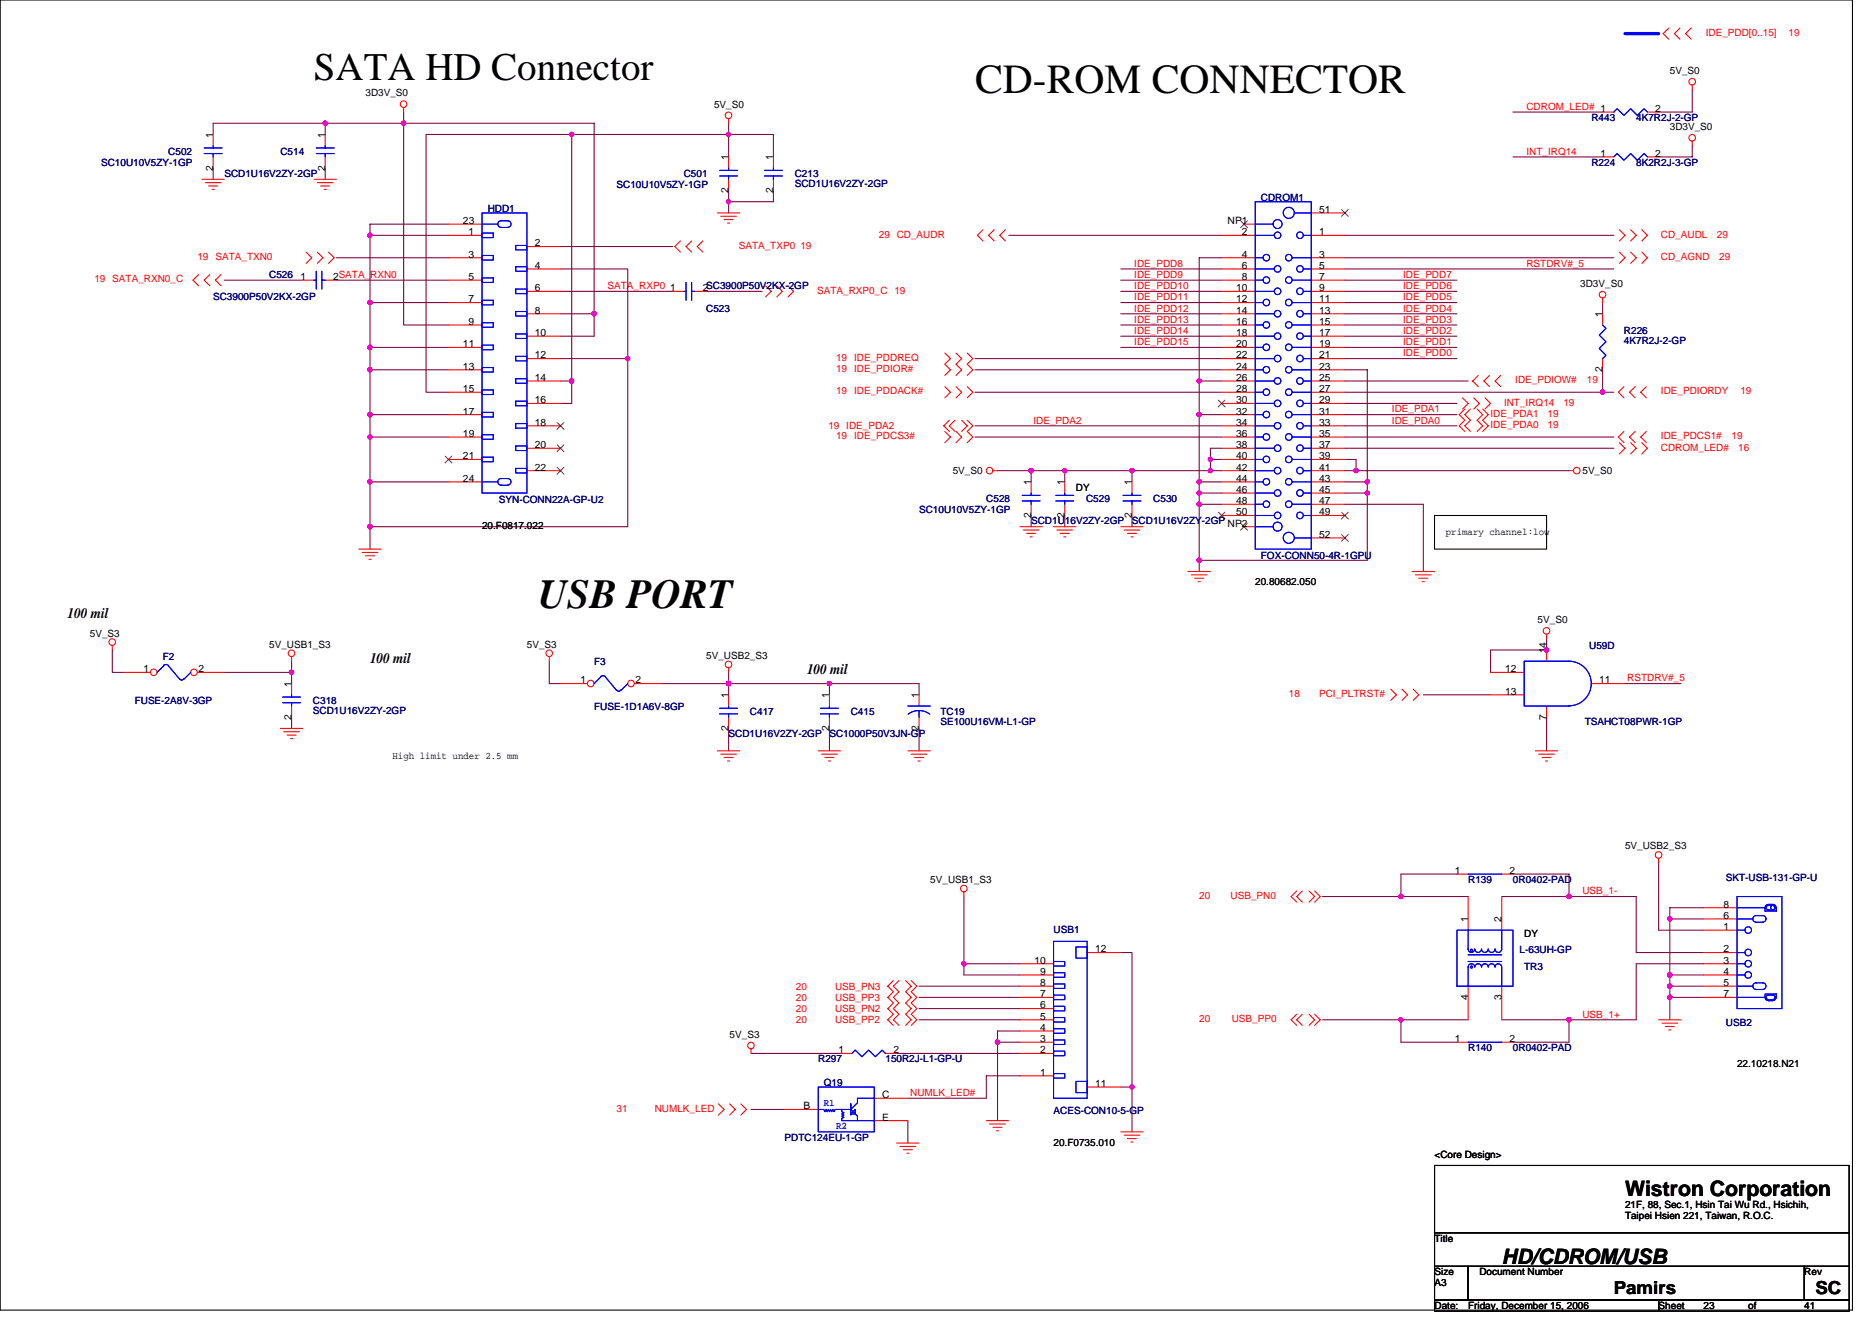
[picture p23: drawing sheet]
<svg xmlns="http://www.w3.org/2000/svg" width="297mm" height="210mm" viewBox="0 0 297 210" stroke-linecap="round" stroke-linejoin="round" font-family="sans-serif">
<defs><g id="words">
<g font-size="6.6">
<text x="154.7" y="14.7">CD-ROM CONNECTOR</text>
<text x="85.4" y="96.5">USB PORT</text>
</g>
<text font-size="6.2" x="49.8" y="12.6">SATA HD Connector</text>
<g font-size="3.4">
<text x="257.8" y="189.8">Wistron Corporation</text>
<text x="238.3" y="200.5">HD/CDROM/USB</text>
</g>
<g font-size="2.8">
<text x="256.1" y="205.3">Pamirs</text>
<text x="288.1" y="205.3">SC</text>
</g>
<g font-size="2.3">
<text x="10.7" y="98.1">100 mil</text>
<text x="58.7" y="105.2">100 mil</text>
<text x="128.1" y="107">100 mil</text>
</g>
<g font-size="1.6" fill="#f00">
<text x="270.7" y="5.7">IDE_PDD[0..15]</text>
<text x="283.8" y="5.7">19</text>
<text x="242.2" y="17.4">CDROM_LED# 1</text>
<text x="242.2" y="24.5">INT_IRQ14</text>
<text x="31.3" y="41.3">19 SATA_TXN0</text>
<text x="117.2" y="39.5">SATA_TXP0 19</text>
<text x="139.4" y="37.7">29 CD_AUDR</text>
<text x="263.5" y="37.7">CD_AUDL</text>
<text x="263.5" y="41.3">CD_AGND</text>
<text x="272.4" y="37.7">29</text>
<text x="272.8" y="41.3">29</text>
<text x="15" y="44.8">19 SATA_RXN0_C</text>
<text x="96.4" y="45.9">SATA_RXP0</text>
<text x="129.7" y="46.6">SATA_RXP0_C 19</text>
<text x="180" y="47.6">IDE_PDD11</text>
<text x="180" y="42.3">IDE_PDD8</text>
<text x="180" y="44.1">IDE_PDD9</text>
<text x="180" y="45.9">IDE_PDD10</text>
<text x="222.6" y="44.1">IDE_PDD7</text>
<text x="222.6" y="45.9">IDE_PDD6</text>
<text x="222.6" y="47.6">IDE_PDD5</text>
<text x="242.2" y="42.3">RSTDRV#_5</text>
<text x="180" y="49.4">IDE_PDD12</text>
<text x="180" y="51.2">IDE_PDD13</text>
<text x="180" y="53">IDE_PDD14</text>
<text x="222.6" y="53">IDE_PDD2</text>
<text x="222.6" y="51.2">IDE_PDD3</text>
<text x="222.6" y="49.4">IDE_PDD4</text>
<text x="132.7" y="57.3">19 IDE_PDDREQ</text>
<text x="132.7" y="59">19 IDE_PDIOR#</text>
<text x="180" y="54.8">IDE_PDD15</text>
<text x="222.6" y="56.5">IDE_PDD0</text>
<text x="222.6" y="54.8">IDE_PDD1</text>
<text x="132.7" y="62.6">19 IDE_PDDACK#</text>
<text x="220.9" y="65.4">IDE_PDA1</text>
<text x="238.7" y="64.4">INT_IRQ14</text>
<text x="240.4" y="60.8">IDE_PDIOW#</text>
<text x="248.1" y="64.4">19</text>
<text x="251.8" y="60.8">19</text>
<text x="263.5" y="62.6">IDE_PDIORDY</text>
<text x="276.2" y="62.6">19</text>
<text x="131.4" y="68.1">19 IDE_PDA2</text>
<text x="132.7" y="69.7">19 IDE_PDCS3#</text>
<text x="164" y="67.2">IDE_PDA2</text>
<text x="220.9" y="67.2">IDE_PDA0</text>
<text x="236.5" y="66.1">IDE_PDA1</text>
<text x="236.5" y="67.9">IDE_PDA0</text>
<text x="245.6" y="66.1">19</text>
<text x="245.6" y="67.9">19</text>
<text x="263.5" y="69.7">IDE_PDCS1#</text>
<text x="263.5" y="71.5">CDROM_LED#</text>
<text x="274.7" y="69.7">19</text>
<text x="275.8" y="71.5">16</text>
<text x="204.5" y="110.6">18</text>
<text x="209.3" y="110.6">PCI_PLTRST#</text>
<text x="258.2" y="108.1">RSTDRV#_5</text>
<text x="190.3" y="142.6">20</text>
<text x="195.3" y="142.6">USB_PN0</text>
<text x="251.1" y="141.9">USB_1-</text>
<text x="126.3" y="157">20</text>
<text x="126.3" y="158.8">20</text>
<text x="126.3" y="160.5">20</text>
<text x="132.5" y="157">USB_PN3</text>
<text x="132.5" y="158.8">USB_PP3</text>
<text x="132.5" y="160.5">USB_PN2</text>
<text x="251.1" y="161.4">USB_1+</text>
<text x="126.3" y="162.3">20</text>
<text x="132.5" y="162.3">USB_PP2</text>
<text x="190.3" y="162.2">20</text>
<text x="195.4" y="162.2">USB_PP0</text>
<text x="144.4" y="173.9">NUMLK_LED#</text>
<text x="97.8" y="176.4">31</text>
<text x="103.9" y="176.4">NUMLK_LED</text>
</g>
<g font-size="1.6">
<text x="265" y="11.7">5V_S0</text>
<text x="58" y="15.3">3D3V_S0</text>
<text x="113.3" y="17.1">5V_S0</text>
<text x="262.7" y="17.8">2</text>
<text x="33.8" y="21.9" transform="rotate(-90 33.8 21.9)">1</text>
<text x="51.6" y="21.9" transform="rotate(-90 51.6 21.9)">1</text>
<text x="265" y="20.6">3D3V_S0</text>
<text x="33.8" y="27.1" transform="rotate(-90 33.8 27.1)">2</text>
<text x="51.6" y="27.1" transform="rotate(-90 51.6 27.1)">2</text>
<text x="115.6" y="25.4" transform="rotate(-90 115.6 25.4)">1</text>
<text x="122.7" y="25.4" transform="rotate(-90 122.7 25.4)">1</text>
<text x="253.9" y="24.9">1</text>
<text x="262.7" y="24.9">2</text>
<text x="73.5" y="35.5">23</text>
<text x="115.6" y="30.6" transform="rotate(-90 115.6 30.6)">2</text>
<text x="122.7" y="30.6" transform="rotate(-90 122.7 30.6)">2</text>
<text x="194.8" y="35.5">NP1</text>
<text x="209.3" y="33.8">51</text>
<text x="74.4" y="40.9">3</text>
<text x="74.4" y="37.3">1</text>
<text x="84.9" y="39.1">2</text>
<text x="197" y="37.3">2</text>
<text x="197" y="40.9">4</text>
<text x="209.3" y="37.3">1</text>
<text x="209.3" y="40.9">3</text>
<text x="47.7" y="44.4">1</text>
<text x="52.8" y="44.4">2SATA_RXN0</text>
<text x="74.4" y="44.4">5</text>
<text x="74.4" y="48">7</text>
<text x="84.9" y="42.7">4</text>
<text x="84.9" y="46.2">6</text>
<text x="106.4" y="46.2">1</text>
<text x="111.5" y="46.2">2SC3900P50V2KX-2GP</text>
<text x="196.1" y="46.2">10</text>
<text x="196.1" y="48">12</text>
<text x="197" y="42.7">6</text>
<text x="197" y="44.4">8</text>
<text x="209.3" y="42.7">5</text>
<text x="209.3" y="46.2">9</text>
<text x="209.3" y="44.4">7</text>
<text x="209.3" y="48">11</text>
<text x="250.7" y="45.5">3D3V_S0</text>
<text x="74.4" y="51.5">9</text>
<text x="84.9" y="49.8">8</text>
<text x="84.9" y="53.3">10</text>
<text x="196.1" y="49.8">14</text>
<text x="196.1" y="53.3">18</text>
<text x="196.1" y="51.5">16</text>
<text x="209.3" y="49.8">13</text>
<text x="209.3" y="53.3">17</text>
<text x="209.3" y="51.5">15</text>
<text x="254.3" y="50.3" transform="rotate(-90 254.3 50.3)">1</text>
<text x="73.5" y="55.1">11</text>
<text x="73.5" y="58.7">13</text>
<text x="84.9" y="56.9">12</text>
<text x="196.1" y="56.9">22</text>
<text x="196.1" y="55.1">20</text>
<text x="196.1" y="58.7">24</text>
<text x="209.3" y="56.9">21</text>
<text x="209.3" y="55.1">19</text>
<text x="209.3" y="58.7">23</text>
<text x="254.3" y="59.1" transform="rotate(-90 254.3 59.1)">2</text>
<text x="73.5" y="62.2">15</text>
<text x="73.5" y="65.8">17</text>
<text x="84.9" y="60.4">14</text>
<text x="84.9" y="64">16</text>
<text x="196.1" y="60.4">26</text>
<text x="196.1" y="64">30</text>
<text x="196.1" y="62.2">28</text>
<text x="196.1" y="65.8">32</text>
<text x="209.3" y="60.4">25</text>
<text x="209.3" y="64">29</text>
<text x="209.3" y="62.2">27</text>
<text x="209.3" y="65.8">31</text>
<text x="73.5" y="69.3">19</text>
<text x="84.9" y="67.5">18</text>
<text x="84.9" y="71.1">20</text>
<text x="196.1" y="67.5">34</text>
<text x="196.1" y="71.1">38</text>
<text x="196.1" y="69.3">36</text>
<text x="209.3" y="67.5">33</text>
<text x="209.3" y="71.1">37</text>
<text x="209.3" y="69.3">35</text>
<text x="73.5" y="72.9">21</text>
<text x="73.5" y="76.4">24</text>
<text x="84.9" y="74.7">22</text>
<text x="151.2" y="75.2">5V_S0</text>
<text x="163.6" y="77" transform="rotate(-90 163.6 77)">1</text>
<text x="168.9" y="77" transform="rotate(-90 168.9 77)">1</text>
<text x="170.7" y="77.9">DY</text>
<text x="179.6" y="77" transform="rotate(-90 179.6 77)">1</text>
<text x="196.1" y="74.7">42</text>
<text x="196.1" y="72.9">40</text>
<text x="196.1" y="76.4">44</text>
<text x="209.3" y="74.7">41</text>
<text x="209.3" y="72.9">39</text>
<text x="209.3" y="76.4">43</text>
<text x="251.1" y="75.2">5V_S0</text>
<text x="76.5" y="83.9">20.F0817.022</text>
<text x="163.6" y="82.2" transform="rotate(-90 163.6 82.2)">2</text>
<text x="168.9" y="82.2" transform="rotate(-90 168.9 82.2)">2</text>
<text x="179.6" y="82.2" transform="rotate(-90 179.6 82.2)">2</text>
<text x="196.1" y="78.2">46</text>
<text x="196.1" y="81.8">50</text>
<text x="196.1" y="80">48</text>
<text x="209.3" y="78.2">45</text>
<text x="209.3" y="81.8">49</text>
<text x="209.3" y="80">47</text>
<text x="209.3" y="85.3">52</text>
<text x="229.4" y="84.8">primary channel:low</text>
<text x="199.2" y="92.8">20.80682.050</text>
<text x="14.3" y="101">5V_S3</text>
<text x="244" y="98.8">5V_S0</text>
<text x="22.8" y="106.7">1</text>
<text x="31.5" y="106.7">2</text>
<text x="42.7" y="102.8">5V_USB1_S3</text>
<text x="83.6" y="102.8">5V_S3</text>
<text x="112.1" y="104.5">5V_USB2_S3</text>
<text x="238.8" y="106.7">12</text>
<text x="245.4" y="103.7" transform="rotate(-90 245.4 103.7)">14</text>
<text x="46.2" y="109" transform="rotate(-90 46.2 109)">1</text>
<text x="92.1" y="108.4">1</text>
<text x="100.9" y="108.4">2</text>
<text x="115.6" y="110.8" transform="rotate(-90 115.6 110.8)">1</text>
<text x="131.6" y="110.8" transform="rotate(-90 131.6 110.8)">1</text>
<text x="145.8" y="110.8" transform="rotate(-90 145.8 110.8)">1</text>
<text x="238.8" y="110.2">13</text>
<text x="253.8" y="108.4">11</text>
<text x="46.2" y="114.2" transform="rotate(-90 46.2 114.2)">2</text>
<text x="115.6" y="116" transform="rotate(-90 115.6 116)">2</text>
<text x="131.6" y="116" transform="rotate(-90 131.6 116)">2</text>
<text x="145.8" y="116" transform="rotate(-90 145.8 116)">2</text>
<text x="245.4" y="114.2" transform="rotate(-90 245.4 114.2)">7</text>
<text x="62.3" y="120.4">High limit under 2.5 mm</text>
<text x="257.8" y="134.8">5V_USB2_S3</text>
<text x="147.6" y="140.1">5V_USB1_S3</text>
<text x="230.8" y="138.7">1</text>
<text x="239.5" y="138.7">2</text>
<text x="273.5" y="144">8</text>
<text x="232.9" y="146.3" transform="rotate(-90 232.9 146.3)">1</text>
<text x="238.3" y="146.3" transform="rotate(-90 238.3 146.3)">2</text>
<text x="241.8" y="148.6">DY</text>
<text x="273.5" y="147.6">1</text>
<text x="273.5" y="145.8">6</text>
<text x="164.1" y="152.9">10</text>
<text x="165" y="154.7">9</text>
<text x="173.8" y="151.1">12</text>
<text x="273.5" y="151.1">2</text>
<text x="273.5" y="152.9">3</text>
<text x="273.5" y="154.7">4</text>
<text x="165" y="161.8">5</text>
<text x="165" y="160">6</text>
<text x="165" y="158.2">7</text>
<text x="165" y="156.4">8</text>
<text x="232.9" y="158.6" transform="rotate(-90 232.9 158.6)">4</text>
<text x="238.3" y="158.6" transform="rotate(-90 238.3 158.6)">3</text>
<text x="273.5" y="156.4">5</text>
<text x="273.5" y="158.2">7</text>
<text x="115.8" y="164.6">5V_S3</text>
<text x="133" y="167.1">1</text>
<text x="141.7" y="167.1">2</text>
<text x="165" y="167.1">2</text>
<text x="165" y="165.3">3</text>
<text x="165" y="163.6">4</text>
<text x="230.8" y="165.3">1</text>
<text x="239.5" y="165.3">2</text>
<text x="165" y="170.7">1</text>
<text x="173.8" y="172.4">11</text>
<text x="275.6" y="169.3">22.10218.N21</text>
<text x="127.5" y="176">B</text>
<text x="140" y="177.8">E</text>
<text x="140" y="174.2">C</text>
<text x="167.2" y="181.9">20.F0735.010</text>
<text x="227.6" y="183.7">&lt;Core Design&gt;</text>
<text x="257.8" y="191.7">21F, 88, Sec.1, Hsin Tai Wu Rd., Hsichih,</text>
<text x="227.6" y="197">Title</text>
<text x="257.8" y="193.5">Taipei Hsien 221, Taiwan, R.O.C.</text>
<text x="227.6" y="202.3">Size</text>
<text x="234.7" y="202.3">Document Number</text>
<text x="286.3" y="202.3">Rev</text>
<text x="227.6" y="204.1">A3</text>
<text x="227.6" y="207.7">Date:</text>
<text x="233" y="207.7">Friday, December 15, 2006</text>
<text x="263.2" y="207.7">Sheet</text>
<text x="270.3" y="207.7">23</text>
<text x="277.4" y="207.7">of</text>
<text x="286.3" y="207.7">41</text>
</g>
<g font-size="1.6" fill="#000080">
<text x="252.5" y="19.2">R443</text>
<text x="259.6" y="19.2">4K7R2J-2-GP</text>
<text x="16" y="26.3">SC10U10V5ZY-1GP</text>
<text x="26.7" y="24.5">C502</text>
<text x="35.6" y="28.1">SCD1U16V2ZY-2GP</text>
<text x="44.5" y="24.5">C514</text>
<text x="97.8" y="29.9">SC10U10V5ZY-1GP</text>
<text x="108.5" y="28.1">C501</text>
<text x="126.1" y="28.1">C213</text>
<text x="126.1" y="29.7">SCD1U16V2ZY-2GP</text>
<text x="252.5" y="26.3">R224</text>
<text x="259.6" y="26.3">8K2R2J-3-GP</text>
<text x="77.4" y="33.6">HDD1</text>
<text x="200.1" y="31.8">CDROM1</text>
<text x="33.8" y="47.6">SC3900P50V2KX-2GP</text>
<text x="42.7" y="44.1">C526</text>
<text x="112.1" y="49.4">C523</text>
<text x="257.7" y="53">R226</text>
<text x="257.7" y="54.6">4K7R2J-2-GP</text>
<text x="79.2" y="79.8">SYN-CONN22A-GP-U2</text>
<text x="145.8" y="81.4">SC10U10V5ZY-1GP</text>
<text x="156.5" y="79.7">C528</text>
<text x="163.6" y="83.2">SCD1U16V2ZY-2GP</text>
<text x="172.3" y="79.7">C529</text>
<text x="179.6" y="83.2">SCD1U16V2ZY-2GP NP2</text>
<text x="183" y="79.7">C530</text>
<text x="200.1" y="88.7">FOX-CONN50-4R-1GPU</text>
<text x="25.8" y="104.7">F2</text>
<text x="94.3" y="105.4">F3</text>
<text x="252.2" y="102.9">U59D</text>
<text x="21.4" y="111.7">FUSE-2A8V-3GP</text>
<text x="49.7" y="111.7">C318</text>
<text x="49.7" y="113.3">SCD1U16V2ZY-2GP</text>
<text x="94.3" y="112.7">FUSE-1D1A6V-8GP</text>
<text x="119" y="113.4">C417</text>
<text x="135" y="113.4">C415</text>
<text x="149.2" y="113.4">TC19</text>
<text x="115.6" y="117">SCD1U16V2ZY-2GP</text>
<text x="131.6" y="117">SC1000P50V3JN-GP</text>
<text x="149.2" y="115">SE100U16VM-L1-GP</text>
<text x="251.5" y="115">TSAHCT08PWR-1GP</text>
<text x="233" y="140.1">R139</text>
<text x="240.1" y="140.1">0R0402-PAD</text>
<text x="273.9" y="139.7">SKT-USB-131-GP-U</text>
<text x="167.2" y="148.1">USB1</text>
<text x="241.1" y="151.1">L-63UH-GP</text>
<text x="241.8" y="154">TR3</text>
<text x="233" y="166.8">R140</text>
<text x="240.1" y="166.8">0R0402-PAD</text>
<text x="273.9" y="162.9">USB2</text>
<text x="129.8" y="168.6">R297</text>
<text x="130.7" y="172.3">Q19</text>
<text x="140.5" y="168.6">150R2J-L1-GP-U</text>
<text x="167.2" y="176.7">ACES-CON10-5-GP</text>
<text x="124.5" y="181">PDTC124EU-1-GP</text>
</g>
<g font-size="1.6" fill="#00f">
<text x="130.7" y="175.5">R1</text>
<text x="132.7" y="179">R2</text>
</g>
</g></defs>
<path d="M0 0h293.9v207.9h-293.9zM227.6 81.8h17.8v5.3h-17.8zM227.6 184.9h65.8v10.7h-65.8zM227.6 195.6h65.8v5.3h-65.8zM227.6 200.9h5.4v5.3h-5.4zM227.6 206.2h35.6v1.8h-35.6zM233 200.9h53.3v5.3h-53.3zM263.2 206.2h30.2v1.8h-30.2zM286.3 200.9h7.1v5.3h-7.1z" fill="none" stroke="#000" stroke-width=".17"/>
<g fill="none" stroke="#800040" stroke-width=".17">
<path d="M51.6 19.6v1.7M64 17.8v33.8h7.2M115.6 19.6v5.3M240.1 17.8h14.2M268.5 14.2v3.6h-5.3M33.8 21.3v-1.7h60.5v33.7h-5.4M33.8 26.7v1.7M51.6 26.7v1.7M58.7 37.3h12.5M71.2 35.6h-12.5v33.7M88.9 39.1h17.8M90.7 21.3h-23.1v40.9h3.6"/>
<path d="M115.6 30.2v3.6M122.7 24.9v-3.6h-32v39.2M122.7 30.2v1.8h-7.1M160.1 37.3h33.7M213.4 37.3h42.7M240.1 24.9h14.2M268.5 23.1v1.8h-5.3M35.6 44.4h12.4M53.4 44.4h17.8M53.4 40.9h17.8M58.7 48h12.5M58.7 55.1h12.5"/>
<path d="M58.7 58.7h12.5M88.9 42.7h10.7v14.2M88.9 49.8h5.4M88.9 46.2h17.8M88.9 56.9h10.7M99.6 56.9v26.7h-40.9M112.1 46.2h8.8M154.7 58.7h39.1M154.7 56.9h39.1M177.8 42.7h16M177.8 48h16M177.8 55.1h16"/>
<path d="M177.8 49.8h16M177.8 44.4h16M177.8 51.6h16M177.8 53.3h16M177.8 46.2h16M193.8 40.9h-3.5v49.8M213.4 42.7h42.7M213.4 48h17.8M213.4 55.1h17.8M213.4 49.8h17.8M213.4 44.4h17.8M213.4 51.6h17.8"/>
<path d="M213.4 53.3h17.8M213.4 46.2h17.8M213.4 58.7h3.6v30.2h-26.7M213.4 56.9h17.8M213.4 40.9h42.7M254.3 48v1.8M254.3 58.7v3.5M58.7 69.3v7.2h12.5M58.7 65.8h12.5M58.7 69.3h12.5M58.7 76.5v10.6M88.9 60.5h1.8"/>
<path d="M90.7 60.5v3.5h-1.8M154.7 67.6h39.1M154.7 69.3h39.1M154.7 62.2h39.1M158.3 74.7h35.5M163.6 74.7v1.8M168.9 74.7v1.8M179.6 74.7v1.8M190.3 60.5h3.5M190.3 65.8h3.5M190.3 76.5h3.5M190.3 78.2h3.5"/>
<path d="M192.1 72.9h1.7M193.8 71.1h-1.7v3.6M213.4 67.6h17.8M213.4 60.5h19.6M213.4 65.8h17.8M213.4 71.1h42.7M213.4 69.3h42.7M213.4 64h17.8M213.4 74.7h35.6M213.4 76.5h3.6M213.4 62.2h42.7M213.4 78.2h3.6"/>
<path d="M213.4 72.9h1.8v1.8M163.6 81.8v1.8M168.9 81.8v1.8M179.6 81.8v1.8M190.3 80h3.5M213.4 80h12.4v10.7M17.8 103.1v3.6h1.8M35.6 106.7h10.7M46.3 104.9v3.6M46.3 113.8v1.8M87.2 104.9v3.6h1.7M104.9 108.5h40.9v1.7"/>
<path d="M115.6 106.7v3.5M115.6 115.6v3.5M131.6 108.5v1.7M131.6 115.6v3.5M145.8 115.6v3.5M225.8 110.2h10.7M245.4 101.3v1.8h-8.9v3.6M245.4 113.8v5.3M257.8 108.5h8.9M231.2 138.7h-8.9v3.5M240.1 138.7h8.9v3.5M263.2 136.9v10.7h7.1"/>
<path d="M145.8 156.5h16M145.8 158.2h16M152.9 142.2v10.7h8.9M152.9 152.9v1.8h8.9M177.8 151.1h1.8v21.4h-1.8M209.8 142.2h23.2M238.3 142.2h21.3v8.9h10.7M265 156.5v1.7h5.3M265 156.5h5.3M265 154.7h5.3M265 145.8v10.7M265 158.2v3.6"/>
<path d="M270.3 144h-5.3v1.8h5.3M270.3 152.9h-10.7v8.9h-21.3M119.2 167.1h14.2M119.2 176h5.3M142.3 167.1h19.5M144.1 177.8v3.6M145.8 161.8h16M145.8 160h16M158.3 165.4v12.4M161.8 163.6h-3.5v1.8h3.5M161.8 170.7h-5.3v3.5h-12.4M179.6 172.5v7.1"/>
<path d="M209.8 161.8h23.2M222.3 161.8v3.6h8.9M249 161.8v3.6h-8.9"/>
</g>
<path d="M257.8 5.3h5.4" fill="none" stroke="#00f" stroke-width=".53"/>
<g fill="#f0f" stroke="#f0f" stroke-width=".17">
<circle cx="179.6" cy="74.7" r=".35"/>
<circle cx="192.1" cy="74.7" r=".35"/>
<circle cx="254.3" cy="62.2" r=".35"/>
<circle cx="190.3" cy="88.9" r=".35"/>
<circle cx="216.9" cy="78.2" r=".35"/>
<circle cx="215.2" cy="74.7" r=".35"/>
<circle cx="192.1" cy="72.9" r=".35"/>
<circle cx="190.3" cy="76.4" r=".35"/>
<circle cx="190.3" cy="60.4" r=".35"/>
<circle cx="58.7" cy="83.6" r=".35"/>
<circle cx="64" cy="19.5" r=".35"/>
<circle cx="51.6" cy="19.5" r=".35"/>
<circle cx="58.7" cy="37.3" r=".35"/>
<circle cx="58.7" cy="48" r=".35"/>
<circle cx="58.7" cy="55.1" r=".35"/>
<circle cx="58.7" cy="58.7" r=".35"/>
<circle cx="58.7" cy="65.8" r=".35"/>
<circle cx="190.3" cy="65.8" r=".35"/>
<circle cx="58.7" cy="76.4" r=".35"/>
<circle cx="216.9" cy="76.4" r=".35"/>
<circle cx="190.3" cy="80" r=".35"/>
<circle cx="190.3" cy="78.2" r=".35"/>
<circle cx="46.3" cy="106.7" r=".35"/>
<circle cx="222.3" cy="161.8" r=".35"/>
<circle cx="248.9" cy="161.8" r=".35"/>
<circle cx="222.3" cy="142.2" r=".35"/>
<circle cx="248.9" cy="142.2" r=".35"/>
<circle cx="131.6" cy="108.4" r=".35"/>
<circle cx="115.6" cy="108.4" r=".35"/>
<circle cx="158.3" cy="165.3" r=".35"/>
<circle cx="152.9" cy="152.9" r=".35"/>
<circle cx="168.9" cy="74.7" r=".35"/>
<circle cx="163.6" cy="74.7" r=".35"/>
<circle cx="99.6" cy="56.9" r=".35"/>
<circle cx="94.3" cy="49.8" r=".35"/>
<circle cx="115.6" cy="32" r=".35"/>
<circle cx="115.6" cy="21.3" r=".35"/>
<circle cx="90.7" cy="21.3" r=".35"/>
<circle cx="90.7" cy="60.4" r=".35"/>
<circle cx="58.7" cy="69.3" r=".35"/>
<circle cx="264.9" cy="158.2" r=".35"/>
<circle cx="179.6" cy="172.5" r=".35"/>
<circle cx="264.9" cy="154.7" r=".35"/>
<circle cx="264.9" cy="156.5" r=".35"/>
<circle cx="264.9" cy="145.8" r=".35"/>
<circle cx="245.4" cy="103.1" r=".35"/>
</g>
<g fill="none" stroke="#f00" stroke-width=".17">
<path d="M64 17.1v.7M115.6 18.8v.8M254.3 17.8h1.8M261.4 17.8h1.8M264.8 4.4l-.9 .9 .9 .9M266.6 4.4l-.9 .9 .9 .9M268.3 4.4l-.8 .9 .8 .9M268.5 13.5v.7M32 28.4h3.6M32.6 29h2.5M33.1 29.5h1.4M33.7 30.1h.3"/>
<path d="M49.8 28.4h3.6M50.4 29h2.4M50.9 29.5h1.4M51.4 30.1h.4M108 38.2l-.9 .9 .9 .9M109.7 38.2l-.8 .9 .8 .9M111.5 38.2l-.9 .9 .9 .9M113.8 33.8h3.6M114.4 34.3h2.5M114.9 34.8h1.4M115.4 35.4h.4M156 36.4l-.9 .9 .9 .9"/>
<path d="M157.8 36.4l-.9 .9 .9 .9M159.5 36.4l-.9 .9 .9 .9M257 36.4l.8 .9-.8 .9M258.7 36.4l.9 .9-.9 .9M260.5 36.4l.9 .9-.9 .9M268.5 22.4v.7M31.5 43.6l-.9 .8 .9 .9M33.3 43.6l-.9 .8 .9 .9M35.1 43.6l-.9 .8 .9 .9M48.6 40l.9 .9-.9 .9M50.4 40l.8 .9-.8 .9M52.1 40l.9 .9-.9 .9"/>
<path d="M121.5 45.3l.9 .9-.9 .9M123.3 45.3l.8 .9-.8 .9M125 45.3l.9 .9-.9 .9M149.9 56l.9 .9-.9 .9 .9 .9-.9 .9M151.7 56l.9 .9-.9 .9 .9 .9-.9 .9M153.5 56l.9 .9-.9 .9 .9 .9-.9 .9M234.6 59.6l-.9 .9 .9 .8M236.3 59.6l-.8 .9 .8 .8M238.1 59.6l-.9 .9 .9 .8M254.3 47.3v.7M257 40l.8 .9-.8 .9M258.7 40l.9 .9-.9 .9"/>
<path d="M260.5 40l.9 .9-.9 .9M149.9 61.3l.9 .9-.9 .9M149.9 68.5l.9 .8-.9 .9M150.6 66.7l-.8 .9 .8 .9M151.5 66.7l-.9 .9 .9 .9M151.7 68.5l.9 .8-.9 .9M151.7 61.3l.9 .9-.9 .9M152.6 66.7l.9 .9-.9 .9M153.5 66.7l.9 .9-.9 .9 .9 .8-.9 .9M153.5 61.3l.9 .9-.9 .9M157.6 74.7h.7M232.1 63.1l.9 .9-.9 .9"/>
<path d="M232.4 64.9l-.9 .9 .9 .9-.9 .9 .9 .9M233.3 64.9l-.9 .9 .9 .9-.9 .9 .9 .9M233.8 63.1l.9 .9-.9 .9M234.4 64.9l.9 .9-.9 .9 .9 .9-.9 .9M235.3 64.9l.9 .9-.9 .9 .9 .9-.9 .9M235.6 63.1l.9 .9-.9 .9M249 74.7h.7M257 70.2l.8 .9-.8 .9M257.7 61.3l-.9 .9 .9 .9M257.7 68.5l-.9 .8 .9 .9M258.7 70.2l.9 .9-.9 .9M259.5 61.3l-.9 .9 .9 .9"/>
<path d="M259.5 68.5l-.9 .8 .9 .9M260.5 70.2l.9 .9-.9 .9M261.2 61.3l-.9 .9 .9 .9M261.2 68.5l-.9 .8 .9 .9M56.9 87.1h3.6M57.5 87.7h2.5M58 88.2h1.4M58.5 88.7h.4M161.8 83.6h3.6M162.4 84.1h2.5M162.9 84.6h1.4M163.4 85.2h.4"/>
<path d="M167.2 83.6h3.5M167.7 84.1h2.5M168.2 84.6h1.5M168.8 85.2h.3M177.8 83.6h3.6M178.4 84.1h2.5M178.9 84.6h1.4M179.4 85.2h.4M188.5 90.7h3.6M189 91.2h2.5M189.6 91.7h1.4M190.1 92.3h.4"/>
<path d="M224.1 90.7h3.5M224.6 91.2h2.5M225.1 91.7h1.5M225.7 92.3h.3M17.8 102.4v.7M44.5 115.6h3.5M45 116.1h2.5M45.5 116.6h1.5M46.1 117.2h.3M46.3 104.2v.7M87.2 104.2v.7M113.8 119.1h3.6"/>
<path d="M114.4 119.7h2.5M115.6 106v.7M129.8 119.1h3.6M130.4 119.7h2.5M144.1 119.1h3.5M144.6 119.7h2.5M220.7 109.3l.9 .9-.9 .9M222.5 109.3l.8 .9-.8 .9M224.2 109.3l.9 .9-.9 .9M243.6 119.1h3.6M244.2 119.7h2.5M245.4 100.6v.7"/>
<path d="M114.9 120.2h1.4M115.4 120.7h.4M130.9 120.2h1.4M131.4 120.7h.4M145.1 120.2h1.5M145.7 120.7h.3M244.7 120.2h1.4M245.2 120.7h.4M263.2 136.2v.7M141.7 155.6l-.8 .9 .8 .9-.8 .8 .8 .9-.8 .9 .8 .9-.8 .9 .8 .9M142.6 155.6l-.9 .9 .9 .9-.9 .8 .9 .9-.9 .9 .9 .9-.9 .9 .9 .9M143.7 155.6l.9 .9-.9 .9 .9 .8-.9 .9 .9 .9-.9 .9 .9 .9-.9 .9"/>
<path d="M144.6 155.6l.9 .9-.9 .9 .9 .8-.9 .9 .9 .9-.9 .9 .9 .9-.9 .9M152.9 141.5v.7M205.8 141.4l-.9 .8 .9 .9M206.6 141.4l-.8 .8 .8 .9M207.7 141.4l.9 .8-.9 .9M208.6 141.4l.9 .8-.9 .9M114 175.1l.9 .9-.9 .9M115.8 175.1l.9 .9-.9 .9M117.6 175.1l.8 .9-.8 .9M119.2 166.4v.7M156.5 177.8h3.6M157 178.3h2.5"/>
<path d="M157.6 178.9h1.4M158.1 179.4h.4M177.8 179.6h3.6M205.8 160.9l-.9 .9 .9 .9M206.6 160.9l-.8 .9 .8 .9M207.7 160.9l.9 .9-.9 .9M208.6 160.9l.9 .9-.9 .9M263.2 161.8h3.5M263.7 162.3h2.5M264.2 162.9h1.5M264.8 163.4h.3M142.3 181.4h3.5"/>
<path d="M142.8 181.9h2.5M143.3 182.4h1.5M143.9 183h.3M178.4 180.1h2.5M178.9 180.6h1.4M179.4 181.2h.4"/>
<circle cx="64" cy="16.5" r=".52"/>
<circle cx="115.6" cy="18.3" r=".52"/>
<circle cx="268.5" cy="13" r=".52"/>
<circle cx="268.5" cy="21.9" r=".52"/>
<circle cx="254.3" cy="46.7" r=".52"/>
<circle cx="157" cy="74.7" r=".52"/>
<circle cx="250.2" cy="74.7" r=".52"/>
<circle cx="17.8" cy="101.9" r=".52"/>
<circle cx="46.3" cy="103.6" r=".52"/>
<circle cx="87.1" cy="103.6" r=".52"/>
<circle cx="115.6" cy="105.4" r=".52"/>
<circle cx="245.4" cy="100.1" r=".52"/>
<circle cx="263.2" cy="135.6" r=".52"/>
<circle cx="152.9" cy="141" r=".52"/>
<circle cx="119.2" cy="165.9" r=".52"/>
</g>
<path d="M256.1 17.8l.5-.5 1.1 1 1-1 1.1 1 1.1-1 .5 .5" fill="none" stroke="#00f" stroke-width=".17"/>
<circle cx="24.4" cy="106.7" r=".52" fill="#fff" stroke="#f00" stroke-width=".17"/>
<path d="M19.6 106.7h4.3" fill="none" stroke="#f00" stroke-width=".17"/>
<circle cx="30.8" cy="106.7" r=".52" fill="#fff" stroke="#f00" stroke-width=".17"/>
<path d="M31.3 106.7h4.3M231.2 165.4h1.8M238.3 165.4h1.8" fill="none" stroke="#f00" stroke-width=".17"/>
<path d="M25.9 105.6a.56 .56 0 0 1 .8 0M26 105.6l-1.1 1.1M26.7 105.6l1.8 2.1M28.5 107.7l.3 .2 .3-.2M30.3 106.7l-1.1 1M233 165.4h5.3" fill="none" stroke="#00f" stroke-width=".17"/>
<circle cx="93.7" cy="108.4" r=".52" fill="#fff" stroke="#f00" stroke-width=".17"/>
<path d="M88.9 108.5h4.3" fill="none" stroke="#f00" stroke-width=".17"/>
<circle cx="100.1" cy="108.4" r=".52" fill="#fff" stroke="#f00" stroke-width=".17"/>
<g fill="none" stroke="#f00" stroke-width=".17">
<path d="M33.8 21.3v1.8M33.8 24.9v1.8M51.6 21.3v1.8M51.6 24.9v1.8M71.2 37.3h5.3M71.2 35.6h5.3M83.6 39.1h5.3M115.6 24.9v1.8M115.6 28.4v1.8M122.7 24.9v1.8M122.7 28.4v1.8M193.8 37.3h5.4"/>
<path d="M197.4 35.6h1.8M208.1 37.3h5.3M208.1 33.8h5.3M254.3 24.9h1.8M261.4 24.9h1.8M48 44.4h1.8M51.6 44.4h1.8M71.2 40.9h5.3M71.2 44.4h5.3M71.2 48h5.3M71.2 51.6h5.3M71.2 55.1h5.3"/>
<path d="M71.2 58.7h5.3M83.6 42.7h5.3M83.6 46.2h5.3M83.6 49.8h5.3M83.6 53.3h5.3M83.6 56.9h5.3M106.7 46.2h1.8M110.3 46.2h1.8M193.8 42.7h5.4M193.8 46.2h5.4M193.8 49.8h5.4M193.8 53.3h5.4"/>
<path d="M193.8 56.9h5.4M193.8 40.9h5.4M193.8 44.4h5.4M193.8 48h5.4M193.8 51.6h5.4M193.8 55.1h5.4M193.8 58.7h5.4M208.1 42.7h5.3M208.1 46.2h5.3M208.1 49.8h5.3M208.1 53.3h5.3M208.1 56.9h5.3"/>
<path d="M208.1 40.9h5.3M208.1 44.4h5.3M208.1 48h5.3M208.1 51.6h5.3M208.1 55.1h5.3M208.1 58.7h5.3M254.3 49.8v1.8M254.3 56.9v1.8M71.2 62.2h5.3M71.2 65.8h5.3M71.2 69.3h5.3M71.2 72.9h5.3"/>
<path d="M71.2 76.5h5.3M83.6 60.5h5.3M83.6 64h5.3M83.6 67.6h5.3M83.6 71.1h5.3M83.6 74.7h5.3M163.6 76.5v1.7M168.9 76.5v1.7M179.6 76.5v1.7M193.8 60.5h5.4M193.8 64h5.4M193.8 67.6h5.4"/>
<path d="M193.8 71.1h5.4M193.8 74.7h5.4M193.8 78.2h5.4M193.8 62.2h5.4M193.8 65.8h5.4M193.8 69.3h5.4M193.8 72.9h5.4M193.8 76.5h5.4M208.1 60.5h5.3M208.1 64h5.3M208.1 67.6h5.3M208.1 71.1h5.3"/>
<path d="M208.1 74.7h5.3M208.1 78.2h5.3M208.1 62.2h5.3M208.1 65.8h5.3M208.1 69.3h5.3M208.1 72.9h5.3M208.1 76.5h5.3M163.6 80v1.8M168.9 80v1.8M179.6 80v1.8M193.8 81.8h5.4M193.8 80h5.4"/>
<path d="M197.4 83.6h1.8M208.1 81.8h5.3M208.1 80h5.3M208.1 85.3h5.3M46.3 108.5v1.7M46.3 112v1.8M100.7 108.5h4.2M115.6 110.2v1.8M115.6 113.8v1.8M131.6 110.2v1.8M131.6 113.8v1.8M145.8 110.2v1.8"/>
<path d="M145.8 113.8v1.8M236.5 106.7h5.3M236.5 110.2h5.3M245.4 103.1v1.8M245.4 112v1.8M252.5 108.5h5.3M231.2 138.7h1.8M238.3 138.7h1.8M161.8 158.2h5.4M161.8 156.5h5.4M161.8 154.7h5.4M161.8 152.9h5.4"/>
<path d="M172.5 151.1h5.3M233 142.2v5.4M233 156.5v5.3M238.3 142.2v5.4M238.3 156.5v5.3M270.3 158.2h5.3M270.3 156.5h5.3M270.3 154.7h5.3M270.3 152.9h5.3M270.3 151.1h5.3M270.3 147.6h5.3M270.3 145.8h5.3"/>
<path d="M270.3 144h5.3M124.5 176h5.3M133.4 167.1h1.8M138.7 177.8h5.4M138.7 174.2h5.4M140.5 167.1h1.8M161.8 170.7h5.4M161.8 167.1h5.4M161.8 165.4h5.4M161.8 163.6h5.4M161.8 161.8h5.4M161.8 160h5.4"/>
<path d="M172.5 172.5h5.3"/>
</g>
<g fill="none" stroke="#00f" stroke-width=".17">
<path d="M32.4 23.5h2.8M32.4 24.4h2.8M33.8 23.1v.4M33.8 24.4v.5M50.2 23.5h2.8M50.2 24.4h2.8M51.6 23.1v.4M51.6 24.4v.5M76.5 33.8h7.1v44.4h-7.1zM76.5 37h1.8v.7h-1.8zM76.5 35.6h2.5M79.5 35a.52 .52 0 0 0-.5 .5 .52 .52 0 0 0 .5 .6"/>
<path d="M79.5 35h1.1a.52 .52 0 0 1 .5 .5 .52 .52 0 0 1-.5 .6M79.5 36.1h1.1M81.8 38.9h1.8v.7h-1.8zM114.2 27h2.8M114.2 27.9h2.8M115.6 26.7v.3M115.6 27.9v.5M121.3 27h2.8M121.3 27.9h2.8M122.7 26.7v.3M122.7 27.9v.5M199.2 32h8.9v55.1h-8.9z"/>
<path d="M199.2 37.3h3M199.2 35.6h2.8M205.4 33.8h2.7M206.8 37.3h1.3M256.1 24.9l.5-.5 1.1 1 1-1 1.1 1 1.1-1 .5 .5M49.8 44.4h.4M50.2 43v2.9M51.1 44.4h.5M51.1 43v2.9M76.5 40.5h1.8v.8h-1.8zM76.5 44.1h1.8v.7h-1.8zM76.5 47.6h1.8v.8h-1.8z"/>
<path d="M76.5 51.2h1.8v.7h-1.8zM76.5 54.8h1.8v.7h-1.8zM76.5 58.3h1.8v.7h-1.8zM81.8 42.3h1.8v.7h-1.8zM81.8 45.9h1.8v.7h-1.8zM81.8 49.4h1.8v.7h-1.8zM81.8 53h1.8v.7h-1.8zM81.8 56.5h1.8v.8h-1.8zM108.5 46.2h.4M108.9 44.8v2.8M109.7 46.2h.6M109.7 44.8v2.8"/>
<path d="M199.2 42.7h3M199.2 46.2h3M199.2 49.8h3M199.2 53.3h3M199.2 56.9h3M199.2 40.9h1.2M199.2 44.4h1.2M199.2 48h1.2M199.2 51.6h1.2M199.2 55.1h1.2M199.2 58.7h1.2M205 40.9h3.1"/>
<path d="M205 44.4h3.1M205 48h3.1M205 51.6h3.1M205 55.1h3.1M205 58.7h3.1M206.8 42.7h1.3M206.8 46.2h1.3M206.8 49.8h1.3M206.8 53.3h1.3M206.8 56.9h1.3M254.3 51.6l.5 .5-1 1.1 1 1-1 1.1 1 1.1-.5 .5M76.5 69h1.8v.7h-1.8z"/>
<path d="M76.5 72.5h1.8v.8h-1.8zM76.5 76.5h2.5M76.5 61.9h1.8v.7h-1.8zM76.5 65.4h1.8v.7h-1.8zM79.5 75.9a.52 .52 0 0 0-.5 .5 .52 .52 0 0 0 .5 .6M79.5 75.9h1.1a.52 .52 0 0 1 .5 .5 .52 .52 0 0 1-.5 .6M79.5 77h1.1M81.8 60.1h1.8v.7h-1.8zM81.8 70.8h1.8v.7h-1.8zM81.8 74.3h1.8v.7h-1.8zM81.8 63.6h1.8v.8h-1.8zM81.8 67.2h1.8v.7h-1.8z"/>
<path d="M162.2 78.6h2.8M162.2 79.5h2.8M163.6 78.2v.4M163.6 79.5v.5M167.5 78.6h2.9M167.5 79.5h2.9M168.9 78.2v.4M168.9 79.5v.5M178.2 78.6h2.8M178.2 79.5h2.8M179.6 78.2v.4M179.6 79.5v.5"/>
<path d="M199.2 60.5h3M199.2 64h3M199.2 67.6h3M199.2 71.1h3M199.2 74.7h3M199.2 78.2h3M199.2 62.2h1.2M199.2 65.8h1.2M199.2 69.3h1.2M199.2 72.9h1.2M199.2 76.5h1.2M205 62.2h3.1"/>
<path d="M205 65.8h3.1M205 69.3h3.1M205 72.9h3.1M205 76.5h3.1M206.8 60.5h1.3M206.8 64h1.3M206.8 67.6h1.3M206.8 71.1h1.3M206.8 74.7h1.3M206.8 78.2h1.3M199.2 80h.1M199.2 81.8h3"/>
<path d="M199.2 80h1.2M199.3 83.6h2.7M205 80h3.1M205.4 85.3h2.7M206.8 81.8h1.3M44.8 110.6h2.9M44.8 111.5h2.9M46.3 110.2v.4M46.3 111.5v.5M95.3 107.4a.56 .56 0 0 1 .8 0M95.3 107.4l-1 1.1M96.1 107.4l1.7 2.1"/>
<path d="M97.9 109.5l.3 .2 .3-.2M99.6 108.5l-1.1 1M114.2 112.4h2.8M114.2 113.3h2.8M115.6 112v.4M115.6 113.3v.5M130.2 112.4h2.8M130.2 113.3h2.8M131.6 112v.4M131.6 113.3v.5M144.1 112h3.5M144.1 113.3a2.86 2.86 0 0 1 3.4 0"/>
<path d="M145.8 112.7v1.1M248.9 104.9a3.5 3.5 0 0 1 3.6 3.5 3.5 3.5 0 0 1-3.6 3.6M249 104.9h-7.2v7.1h7.2M233 138.7h5.3M167.2 149.4h5.3v24.8h-5.3zM167.2 159.7h1.7v.7h-1.7zM167.2 157.9h1.7v.7h-1.7zM167.2 156.1h1.7v.7h-1.7zM167.2 154.3h1.7v.7h-1.7zM167.2 152.5h1.7v.8h-1.7zM170.7 150.2h1.8v1.8h-1.8zM231.2 147.6h8.9v8.9h-8.9z"/>
<path d="M233 153.4a.52 .52 0 0 1 .5-.5 .52 .52 0 0 1 .5 .5 .54 .54 0 0 1 .5-.5 .54 .54 0 0 1 .6 .5 .53 .53 0 0 1 .5-.5 .53 .53 0 0 1 .5 .5 .54 .54 0 0 1 .6-.5 .54 .54 0 0 1 .5 .5 .53 .53 0 0 1 .5-.5 .53 .53 0 0 1 .6 .5M233 147.6v3a.52 .52 0 0 0 .5 .5 .52 .52 0 0 0 .5-.5 .54 .54 0 0 0 .5 .5 .54 .54 0 0 0 .6-.5 .53 .53 0 0 0 .5 .5 .53 .53 0 0 0 .5-.5 .54 .54 0 0 0 .6 .5 .54 .54 0 0 0 .5-.5 .53 .53 0 0 0 .5 .5 .53 .53 0 0 0 .6-.5v-3M233 153.4v3.1M233 152.5h5.3M233 151.5h5.3M238.3 153.4v3.1M275.6 144h4.5v.5h1.8v-.5M275.6 154.7h1.3M275.6 152.9h1.3M275.6 151.1h1.3M275.6 147.6h1.3M275.6 158.2h4.5"/>
<path d="M275.6 145.8h2.5M275.6 156.5h2.5M275.6 142.2h7.1v17.8h-7.1zM278.1 156.4l.3 .5 .2 .1M278.6 145.3a.52 .52 0 0 0-.5 .5 .52 .52 0 0 0 .5 .5M278.6 155.9l-.4 .3-.1 .2M278.7 145.3h1a.52 .52 0 0 1 .5 .5 .52 .52 0 0 1-.5 .5M278.7 155.9h1a.52 .52 0 0 1 .5 .6 .52 .52 0 0 1-.5 .5M278.7 146.3h1M278.7 157h1M280.1 158.2v-.5h1.8l-.1 .8-.5 .2M280.1 158.2l.2 .5h.3"/>
<path d="M280.6 143.5l-.3 .1-.2 .4M280.6 143.7a.35 .35 0 0 0-.4 .3 .35 .35 0 0 0 .4 .4M280.6 157.9a.35 .35 0 0 0-.4 .3 .35 .35 0 0 0 .4 .4M280.6 143.5h.7M280.6 144.4h.7M280.6 143.7h.7M280.6 157.9h.7M280.6 158.6h.7M280.6 158.8h.7M281.3 143.5l.3 .1 .2 .4M281.3 143.7a.35 .35 0 0 1 .3 .4 .35 .35 0 0 1-.5 .2 .35 .35 0 0 1 0-.6 .35 .35 0 0 1 .5 .2 .35 .35 0 0 1-.3 .5M281.3 157.9a.35 .35 0 0 1 .4 .3 .35 .35 0 0 1-.4 .4"/>
<path d="M129.8 176h.9l.2 .4 .2-.4 .2 .4 .1-.4 .2 .4 .2-.4 .2 .4 .1-.4 .2 .4 .2-.4h2.5v-.9v1.8M129.8 172.5h8.9v7.1h-8.9zM133.6 176v.4l.3 .2-.3 .1 .3 .2-.3 .2 .3 .2-.3 .1v.4h2.5M135.2 167.1l.5-.5 1.1 1.1 1-1.1 1.1 1.1 1.1-1.1 .5 .5M135.7 176v.7h-.7zM138.7 174.2h-2.6v.8l-1.1 1 1.1 1.1v.7h2.6M167.2 170.3h1.7v.7h-1.7zM167.2 166.8h1.7v.7h-1.7zM167.2 165h1.7v.7h-1.7zM167.2 163.2h1.7v.7h-1.7zM167.2 161.4h1.7v.8h-1.7zM170.7 171.6h1.8v1.8h-1.8z"/>
<circle cx="202.7" cy="37.3" r=".52"/>
<circle cx="202.7" cy="35.5" r=".71"/>
<circle cx="204.5" cy="33.8" r=".88"/>
<circle cx="206.3" cy="37.3" r=".52"/>
<circle cx="200.9" cy="48" r=".52"/>
<circle cx="200.9" cy="40.9" r=".52"/>
<circle cx="200.9" cy="44.4" r=".52"/>
<circle cx="200.9" cy="51.6" r=".52"/>
<circle cx="200.9" cy="58.7" r=".52"/>
<circle cx="200.9" cy="55.1" r=".52"/>
<circle cx="202.7" cy="46.2" r=".52"/>
<circle cx="202.7" cy="56.9" r=".52"/>
<circle cx="202.7" cy="53.3" r=".52"/>
<circle cx="202.7" cy="42.7" r=".52"/>
<circle cx="202.7" cy="49.8" r=".52"/>
<circle cx="204.5" cy="40.9" r=".52"/>
<circle cx="204.5" cy="48" r=".52"/>
<circle cx="204.5" cy="51.6" r=".52"/>
<circle cx="204.5" cy="44.4" r=".52"/>
<circle cx="204.5" cy="55.1" r=".52"/>
<circle cx="204.5" cy="58.7" r=".52"/>
<circle cx="206.3" cy="46.2" r=".52"/>
<circle cx="206.3" cy="53.3" r=".52"/>
<circle cx="206.3" cy="56.9" r=".52"/>
<circle cx="206.3" cy="49.8" r=".52"/>
<circle cx="206.3" cy="42.7" r=".52"/>
<circle cx="200.9" cy="62.2" r=".52"/>
<circle cx="200.9" cy="65.8" r=".52"/>
<circle cx="200.9" cy="69.3" r=".52"/>
<circle cx="200.9" cy="72.9" r=".52"/>
<circle cx="200.9" cy="76.4" r=".52"/>
<circle cx="200.9" cy="80" r=".52"/>
<circle cx="202.7" cy="67.6" r=".52"/>
<circle cx="202.7" cy="74.7" r=".52"/>
<circle cx="202.7" cy="64" r=".52"/>
<circle cx="202.7" cy="60.4" r=".52"/>
<circle cx="202.7" cy="78.2" r=".52"/>
<circle cx="202.7" cy="71.1" r=".52"/>
<circle cx="204.5" cy="76.4" r=".52"/>
<circle cx="204.5" cy="80" r=".52"/>
<circle cx="204.5" cy="62.2" r=".52"/>
<circle cx="204.5" cy="72.9" r=".52"/>
<circle cx="204.5" cy="65.8" r=".52"/>
<circle cx="204.5" cy="69.3" r=".52"/>
<circle cx="206.3" cy="67.6" r=".52"/>
<circle cx="206.3" cy="74.7" r=".52"/>
<circle cx="206.3" cy="78.2" r=".52"/>
<circle cx="206.3" cy="64" r=".52"/>
<circle cx="206.3" cy="60.4" r=".52"/>
<circle cx="206.3" cy="71.1" r=".52"/>
<circle cx="202.7" cy="81.8" r=".52"/>
<circle cx="202.7" cy="83.6" r=".71"/>
<circle cx="204.5" cy="85.3" r=".88"/>
<circle cx="206.3" cy="81.8" r=".52"/>
<circle cx="233.5" cy="153.4" r=".17"/>
<circle cx="233.5" cy="150.8" r=".17"/>
<circle cx="277.4" cy="147.6" r=".52"/>
<circle cx="277.4" cy="152.9" r=".52"/>
<circle cx="277.4" cy="154.7" r=".52"/>
<circle cx="277.4" cy="151.1" r=".52"/>
</g>
<g fill="none" stroke="#804000" stroke-width=".16">
<path d="M196.9 35l1 1.1M197.9 35l-1.1 1.1M212.9 33.3l1 1M213.9 33.3l-1.1 1M70.6 72.4l1.1 1M71.7 72.4l-1.1 1M88.4 67l1.1 1.1M88.4 70.6l1.1 1.1M88.4 74.1l1.1 1.1M89.5 67l-1.1 1.1M89.5 70.6l-1.1 1.1M89.5 74.1l-1.1 1.1"/>
<path d="M193.3 63.5l1.1 1.1M194.4 63.5l-1.1 1.1M193.3 81.3l1.1 1M194.4 81.3l-1.1 1M196.9 83l1 1.1M197.9 83l-1.1 1.1M212.9 81.3l1 1M212.9 84.8l1 1.1M213.9 81.3l-1.1 1M213.9 84.8l-1.1 1.1"/>
</g>
<g fill="#f0f" stroke="#f0f" stroke-width=".17">
<circle cx="179.6" cy="74.7" r=".35"/>
<circle cx="192.1" cy="74.7" r=".35"/>
<circle cx="254.3" cy="62.2" r=".35"/>
<circle cx="190.3" cy="88.9" r=".35"/>
<circle cx="216.9" cy="78.2" r=".35"/>
<circle cx="215.2" cy="74.7" r=".35"/>
<circle cx="192.1" cy="72.9" r=".35"/>
<circle cx="190.3" cy="76.4" r=".35"/>
<circle cx="190.3" cy="60.4" r=".35"/>
<circle cx="58.7" cy="83.6" r=".35"/>
<circle cx="64" cy="19.5" r=".35"/>
<circle cx="51.6" cy="19.5" r=".35"/>
<circle cx="58.7" cy="37.3" r=".35"/>
<circle cx="58.7" cy="48" r=".35"/>
<circle cx="58.7" cy="55.1" r=".35"/>
<circle cx="58.7" cy="58.7" r=".35"/>
<circle cx="58.7" cy="65.8" r=".35"/>
<circle cx="190.3" cy="65.8" r=".35"/>
<circle cx="58.7" cy="76.4" r=".35"/>
<circle cx="216.9" cy="76.4" r=".35"/>
<circle cx="190.3" cy="80" r=".35"/>
<circle cx="190.3" cy="78.2" r=".35"/>
<circle cx="46.3" cy="106.7" r=".35"/>
<circle cx="222.3" cy="161.8" r=".35"/>
<circle cx="248.9" cy="161.8" r=".35"/>
<circle cx="222.3" cy="142.2" r=".35"/>
<circle cx="248.9" cy="142.2" r=".35"/>
<circle cx="131.6" cy="108.4" r=".35"/>
<circle cx="115.6" cy="108.4" r=".35"/>
<circle cx="158.3" cy="165.3" r=".35"/>
<circle cx="152.9" cy="152.9" r=".35"/>
<circle cx="168.9" cy="74.7" r=".35"/>
<circle cx="163.6" cy="74.7" r=".35"/>
<circle cx="99.6" cy="56.9" r=".35"/>
<circle cx="94.3" cy="49.8" r=".35"/>
<circle cx="115.6" cy="32" r=".35"/>
<circle cx="115.6" cy="21.3" r=".35"/>
<circle cx="90.7" cy="21.3" r=".35"/>
<circle cx="90.7" cy="60.4" r=".35"/>
<circle cx="58.7" cy="69.3" r=".35"/>
<circle cx="264.9" cy="158.2" r=".35"/>
<circle cx="179.6" cy="172.5" r=".35"/>
<circle cx="264.9" cy="154.7" r=".35"/>
<circle cx="264.9" cy="156.5" r=".35"/>
<circle cx="264.9" cy="145.8" r=".35"/>
<circle cx="245.4" cy="103.1" r=".35"/>
</g>
<use href="#words"/>
</svg>
